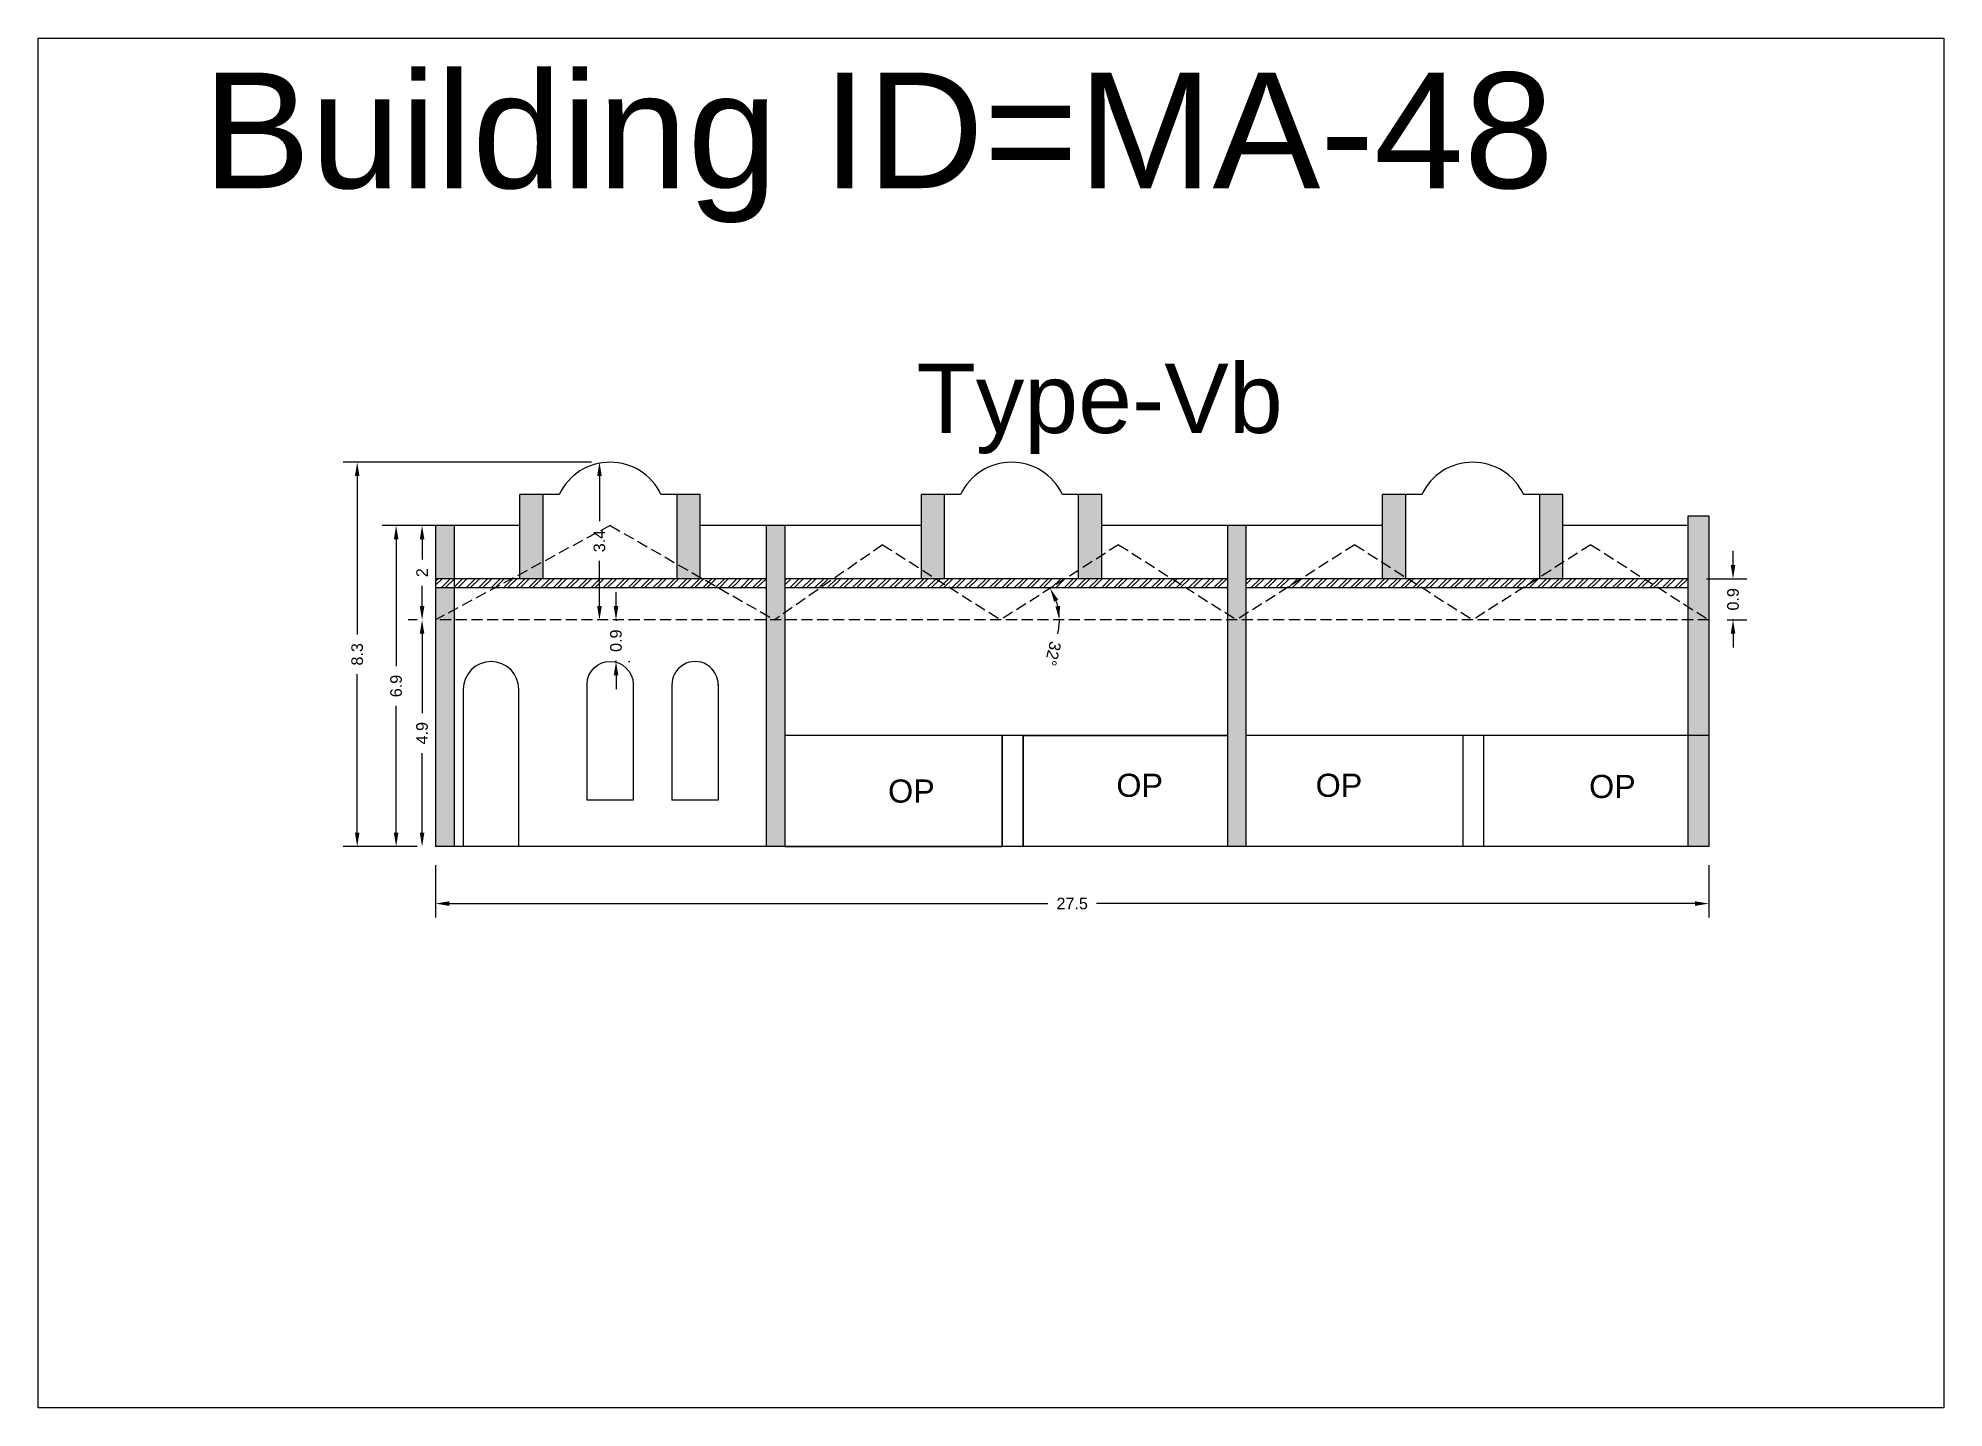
# Model space of a CAD drawing. Header units: metres. Extents: x 3416649 to 3417100, y -6712966 to -6712690.
# Drawn here: x 3416952.09 to 3416993.3, y -6712847.64 to -6712818.02 of the extents above; entities that cross this region are included whole.
import ezdxf

# ---------------------------------------------------------------- set-up
doc = ezdxf.new("R2010")
doc.units = ezdxf.units.M
doc.linetypes.add('ACAD_ISO02W100', pattern=[15, 12, -3])
doc.layers.add('Dotted', color=7, linetype='ACAD_ISO02W100', plot=False)
doc.styles.get("Standard").update_dxf_attribs({"font": 'arial.ttf'})
doc.dimstyles.new('ISO-25', dxfattribs={"dimtxt": 0.25, "dimasz": 0.3, "dimexe": 0.3, "dimexo": 0.4, "dimgap": 0.2, "dimtad": 0, "dimdec": 1, "dimdsep": 46, "dimtxsty": 'Standard', "dimcen": 2.5, "dimadec": 0, "dimazin": 0, "dimtfac": 1, "dimtdec": 1, "dimtmove": 0, "dimatfit": 3, "dimfxl": 1, "dimarcsym": 0})
pattern_1 = [(45, (-24.05363, 4.66046), (-0.134703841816, 0.134703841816), []), (45, (-23.96383, 4.66046), (-0.134703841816, 0.134703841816), [])]

msp = doc.modelspace()

# ---------------------------------------------------------------- texts
at = {"attachment_point": 1}
for s, width, heights, insert, char_height in [('Building ID=MA-48', 67.86454, [0.517], (3416955.651, -6712818.765), 2.5), ('Type-Vb ', 9.99112, [0.517], (3416971.086, -6712825.059), 1.5), ('OP', 1.17554, [0], (3416970.469, -6712834.051), 0.5), ('OP', 1.17554, [0], (3416975.405, -6712833.926), 0.5), ('OP', 1.17554, [0], (3416979.715, -6712833.926), 0.5), ('OP', 1.17554, [0], (3416985.628, -6712833.951), 0.5)]:
    msp.add_mtext_dynamic_manual_height_columns(s, width=width, gutter_width=12.5, heights=heights, dxfattribs=dict(at, insert=insert, char_height=char_height))

# ---------------------------------------------------------------- blocks, each defined once
blk = doc.blocks.new('*D390')
at = {"color": 0, "lineweight": -2, "transparency": 16777216}
for p, q in [((3416960.683, -6712835.9), (3416960.683, -6712837.034)), ((3416988.217, -6712835.9), (3416988.217, -6712837.034)), ((3416960.983, -6712836.734), (3416973.922, -6712836.734)), ((3416987.917, -6712836.734), (3416974.978, -6712836.734))]:
    blk.add_line(p, q, dxfattribs=at)
at = {"color": 0, "transparency": 16777216}
for points in [[(3416960.983, -6712836.684), (3416960.983, -6712836.784), (3416960.683, -6712836.734)], [(3416987.917, -6712836.684), (3416987.917, -6712836.784), (3416988.217, -6712836.734)]]:
    blk.add_solid(points, dxfattribs=at)
at = {"layer": 'Defpoints', "color": 0, "transparency": 16777216}
for p in [(3416960.683, -6712835.5), (3416988.217, -6712835.5), (3416988.217, -6712836.734)]:
    blk.add_point(p, dxfattribs=at)
at = {"color": 0, "transparency": 16777216, "insert": (3416974.45, -6712836.734), "char_height": 0.25, "attachment_point": 5}
blk.add_mtext('27.5', dxfattribs=at)
blk = doc.blocks.new('*D391')
at = {"color": 0, "lineweight": -2, "transparency": 16777216}
for p, q in [((3416960.283, -6712828.56), (3416959.53, -6712828.56)), ((3416959.83, -6712828.86), (3416959.83, -6712831.601)), ((3416959.83, -6712835.2), (3416959.83, -6712832.458)), ((3416960.283, -6712835.5), (3416959.53, -6712835.5))]:
    blk.add_line(p, q, dxfattribs=at)
at = {"color": 0, "transparency": 16777216}
for points in [[(3416959.78, -6712828.86), (3416959.88, -6712828.86), (3416959.83, -6712828.56)], [(3416959.78, -6712835.2), (3416959.88, -6712835.2), (3416959.83, -6712835.5)]]:
    blk.add_solid(points, dxfattribs=at)
at = {"layer": 'Defpoints', "color": 0, "transparency": 16777216}
for p in [(3416959.83, -6712828.56), (3416960.683, -6712828.56), (3416960.683, -6712835.5)]:
    blk.add_point(p, dxfattribs=at)
at = {"color": 0, "transparency": 16777216, "insert": (3416959.83, -6712832.03), "char_height": 0.25, "attachment_point": 5, "rotation": 90}
blk.add_mtext('6.9', dxfattribs=at)
blk = doc.blocks.new('*D392')
at = {"color": 0, "lineweight": -2, "transparency": 16777216}
for p, q in [((3416960.283, -6712830.6), (3416960.091, -6712830.6)), ((3416960.391, -6712830.9), (3416960.391, -6712832.617)), ((3416960.391, -6712835.2), (3416960.391, -6712833.483)), ((3416960.283, -6712835.5), (3416960.091, -6712835.5))]:
    blk.add_line(p, q, dxfattribs=at)
at = {"color": 0, "transparency": 16777216}
for points in [[(3416960.341, -6712830.9), (3416960.441, -6712830.9), (3416960.391, -6712830.6)], [(3416960.341, -6712835.2), (3416960.441, -6712835.2), (3416960.391, -6712835.5)]]:
    blk.add_solid(points, dxfattribs=at)
at = {"layer": 'Defpoints', "color": 0, "transparency": 16777216}
for p in [(3416960.391, -6712830.6), (3416960.683, -6712830.6), (3416960.683, -6712835.5)]:
    blk.add_point(p, dxfattribs=at)
at = {"color": 0, "transparency": 16777216, "insert": (3416960.391, -6712833.05), "char_height": 0.25, "attachment_point": 5, "rotation": 90}
blk.add_mtext('4.9', dxfattribs=at)
blk = doc.blocks.new('*D393')
at = {"color": 0, "lineweight": -2, "transparency": 16777216}
for p, q in [((3416960.999, -6712828.56), (3416960.091, -6712828.56)), ((3416960.391, -6712828.86), (3416960.391, -6712829.297)), ((3416960.391, -6712830.3), (3416960.391, -6712829.862)), ((3416960.283, -6712830.6), (3416960.091, -6712830.6))]:
    blk.add_line(p, q, dxfattribs=at)
at = {"color": 0, "transparency": 16777216}
for points in [[(3416960.341, -6712828.86), (3416960.441, -6712828.86), (3416960.391, -6712828.56)], [(3416960.341, -6712830.3), (3416960.441, -6712830.3), (3416960.391, -6712830.6)]]:
    blk.add_solid(points, dxfattribs=at)
at = {"layer": 'Defpoints', "color": 0, "transparency": 16777216}
for p in [(3416960.391, -6712828.56), (3416961.399, -6712828.56), (3416960.683, -6712830.6)]:
    blk.add_point(p, dxfattribs=at)
at = {"color": 0, "transparency": 16777216, "insert": (3416960.391, -6712829.58), "char_height": 0.25, "attachment_point": 5, "rotation": 90}
blk.add_mtext('2', dxfattribs=at)
blk = doc.blocks.new('*D394')
at = {"color": 0, "lineweight": -2, "transparency": 16777216}
for p, q in [((3416964.058, -6712827.19), (3416963.927, -6712827.19)), ((3416964.227, -6712827.49), (3416964.227, -6712828.468)), ((3416964.227, -6712830.3), (3416964.227, -6712829.322)), ((3416964.076, -6712830.6), (3416963.927, -6712830.6))]:
    blk.add_line(p, q, dxfattribs=at)
at = {"color": 0, "transparency": 16777216}
for points in [[(3416964.177, -6712827.49), (3416964.277, -6712827.49), (3416964.227, -6712827.19)], [(3416964.177, -6712830.3), (3416964.277, -6712830.3), (3416964.227, -6712830.6)]]:
    blk.add_solid(points, dxfattribs=at)
at = {"layer": 'Defpoints', "color": 0, "transparency": 16777216}
for p in [(3416964.458, -6712827.19), (3416964.227, -6712830.6), (3416964.476, -6712830.6)]:
    blk.add_point(p, dxfattribs=at)
at = {"color": 0, "transparency": 16777216, "insert": (3416964.227, -6712828.895), "char_height": 0.25, "attachment_point": 5, "rotation": 90}
blk.add_mtext('3.4', dxfattribs=at)
blk = doc.blocks.new('*D395')
at = {"color": 0, "lineweight": -2, "transparency": 16777216}
for p, q in [((3416964.058, -6712827.19), (3416958.688, -6712827.19)), ((3416958.988, -6712827.49), (3416958.988, -6712830.917)), ((3416958.988, -6712835.2), (3416958.988, -6712831.772)), ((3416960.283, -6712835.5), (3416958.688, -6712835.5))]:
    blk.add_line(p, q, dxfattribs=at)
at = {"color": 0, "transparency": 16777216}
for points in [[(3416958.938, -6712827.49), (3416959.038, -6712827.49), (3416958.988, -6712827.19)], [(3416958.938, -6712835.2), (3416959.038, -6712835.2), (3416958.988, -6712835.5)]]:
    blk.add_solid(points, dxfattribs=at)
at = {"layer": 'Defpoints', "color": 0, "transparency": 16777216}
for p in [(3416958.988, -6712827.19), (3416964.458, -6712827.19), (3416960.683, -6712835.5)]:
    blk.add_point(p, dxfattribs=at)
at = {"color": 0, "transparency": 16777216, "insert": (3416958.988, -6712831.345), "char_height": 0.25, "attachment_point": 5, "rotation": 90}
blk.add_mtext('8.3', dxfattribs=at)
blk = doc.blocks.new('*D396')
at = {"color": 0, "lineweight": -2, "transparency": 16777216}
for p, q in [((3416964.585, -6712830.3), (3416964.585, -6712830)), ((3416964.585, -6712830.6), (3416964.585, -6712830.622)), ((3416964.876, -6712830.6), (3416964.885, -6712830.6)), ((3416964.585, -6712831.5), (3416964.585, -6712831.478)), ((3416964.858, -6712831.5), (3416964.885, -6712831.5)), ((3416964.585, -6712831.8), (3416964.585, -6712832.1))]:
    blk.add_line(p, q, dxfattribs=at)
at = {"color": 0, "transparency": 16777216}
for points in [[(3416964.535, -6712830.3), (3416964.635, -6712830.3), (3416964.585, -6712830.6)], [(3416964.535, -6712831.8), (3416964.635, -6712831.8), (3416964.585, -6712831.5)]]:
    blk.add_solid(points, dxfattribs=at)
at = {"layer": 'Defpoints', "color": 0, "transparency": 16777216}
for p in [(3416964.476, -6712830.6), (3416964.585, -6712830.6), (3416964.458, -6712831.5)]:
    blk.add_point(p, dxfattribs=at)
at = {"color": 0, "transparency": 16777216, "insert": (3416964.585, -6712831.05), "char_height": 0.25, "attachment_point": 5, "rotation": 90}
blk.add_mtext('0.9', dxfattribs=at)
blk = doc.blocks.new('*D397')
at = {"color": 0, "lineweight": -2, "transparency": 16777216}
for p, q in [((3416988.741, -6712829.41), (3416988.741, -6712829.11)), ((3416988.167, -6712829.71), (3416989.041, -6712829.71)), ((3416988.741, -6712829.71), (3416988.741, -6712829.727)), ((3416988.617, -6712830.6), (3416989.041, -6712830.6)), ((3416988.741, -6712830.6), (3416988.741, -6712830.583)), ((3416988.741, -6712830.9), (3416988.741, -6712831.2))]:
    blk.add_line(p, q, dxfattribs=at)
at = {"color": 0, "transparency": 16777216}
for points in [[(3416988.691, -6712829.41), (3416988.791, -6712829.41), (3416988.741, -6712829.71)], [(3416988.691, -6712830.9), (3416988.791, -6712830.9), (3416988.741, -6712830.6)]]:
    blk.add_solid(points, dxfattribs=at)
at = {"layer": 'Defpoints', "color": 0, "transparency": 16777216}
for p in [(3416987.767, -6712829.71), (3416988.741, -6712829.71), (3416988.217, -6712830.6)]:
    blk.add_point(p, dxfattribs=at)
at = {"color": 0, "transparency": 16777216, "insert": (3416988.741, -6712830.155), "char_height": 0.25, "attachment_point": 5, "rotation": 90}
blk.add_mtext('0.9', dxfattribs=at)
blk = doc.blocks.new('*D398')
at = {"color": 0, "lineweight": -2, "transparency": 16777216}
for start, end in [(13.559, 18.9368), (346.441, 0)]:
    blk.add_arc((3416972.902, -6712830.6), 1.271, start, end, dxfattribs=at)
at = {"color": 0, "transparency": 16777216}
for points in [[(3416974.059, -6712830.209), (3416974.149, -6712830.166), (3416973.974, -6712829.917)], [(3416974.187, -6712830.296), (3416974.088, -6712830.308), (3416974.173, -6712830.6)]]:
    blk.add_solid(points, dxfattribs=at)
at = {"layer": 'Defpoints', "color": 0, "transparency": 16777216}
for p in [(3416975.455, -6712828.974), (3416974.083, -6712830.131), (3416956.778, -6712830.6), (3416972.902, -6712830.6), (3416987.059, -6712830.6)]:
    blk.add_point(p, dxfattribs=at)
at = {"color": 0, "transparency": 16777216, "insert": (3416974.033, -6712831.33), "char_height": 0.25, "attachment_point": 5, "rotation": 256.441}
blk.add_mtext('32°', dxfattribs=at)

# ---------------------------------------------------------------- dimensions: what is measured, and where the dimension line sits
for base, p1, p2, picture, middle in [((3416958.988, -6712827.19), (3416960.683, -6712835.5), (3416964.458, -6712827.19), '*D395', (3416958.988, -6712831.345)), ((3416964.227, -6712830.6), (3416964.458, -6712827.19), (3416964.476, -6712830.6), '*D394', (3416964.227, -6712828.895)), ((3416959.83, -6712828.56), (3416960.683, -6712835.5), (3416960.683, -6712828.56), '*D391', (3416959.83, -6712832.03)), ((3416960.391, -6712828.56), (3416960.683, -6712830.6), (3416961.399, -6712828.56), '*D393', (3416960.391, -6712829.58)), ((3416988.741, -6712829.71), (3416988.217, -6712830.6), (3416987.767, -6712829.71), '*D397', (3416988.741, -6712830.155)), ((3416964.585, -6712830.6), (3416964.458, -6712831.5), (3416964.476, -6712830.6), '*D396', (3416964.585, -6712831.05)), ((3416960.391, -6712830.6), (3416960.683, -6712835.5), (3416960.683, -6712830.6), '*D392', (3416960.391, -6712833.05))]:
    dim = msp.add_linear_dim(base=base, p1=p1, p2=p2, angle=90, dimstyle='ISO-25')
    dim.commit()
    dim.dimension.update_dxf_attribs({"geometry": picture, "text_midpoint": middle})
dim = msp.add_angular_dim_2l(base=(3416974.083, -6712830.131), line1=((3416956.778, -6712830.6), (3416987.059, -6712830.6)), line2=((3416975.455, -6712828.974), (3416972.902, -6712830.6)), dimstyle='ISO-25')
dim.commit()
dim.dimension.update_dxf_attribs({"geometry": '*D398', "text_midpoint": (3416974.033, -6712831.33)})
dim = msp.add_linear_dim(base=(3416988.217, -6712836.734), p1=(3416960.683, -6712835.5), p2=(3416988.217, -6712835.5), dimstyle='ISO-25')
dim.commit()
dim.dimension.update_dxf_attribs({"geometry": '*D390', "text_midpoint": (3416974.45, -6712836.734)})

# ---------------------------------------------------------------- hatches: boundary and pattern name
h = msp.add_hatch(color=256)
h.dxf.hatch_style = 1
h.paths.add_polyline_path([(3416961.083, -6712830.2), (3416960.683, -6712830.2), (3416960.683, -6712835.5), (3416961.083, -6712835.5)])
h.paths.add_polyline_path([(3416961.083, -6712830.026), (3416960.683, -6712830.2), (3416961.083, -6712830.2)], flags=17)
h.paths.add_polyline_path([(3416961.083, -6712829.91), (3416960.683, -6712829.91), (3416960.683, -6712830.2), (3416961.083, -6712830.026)])
h.paths.add_polyline_path([(3416961.083, -6712828.56), (3416960.683, -6712828.56), (3416960.683, -6712829.71), (3416961.083, -6712829.71)])
h.paths.add_polyline_path([(3416963.008, -6712827.89), (3416962.508, -6712827.89), (3416962.508, -6712829.407), (3416963.008, -6712829.19)])
h.paths.add_polyline_path([(3416963.008, -6712829.19), (3416962.508, -6712829.407), (3416962.508, -6712829.71), (3416963.008, -6712829.71)])
h.paths.add_polyline_path([(3416966.408, -6712827.89), (3416965.908, -6712827.89), (3416965.908, -6712829.225), (3416966.408, -6712829.454)])
h.paths.add_polyline_path([(3416965.908, -6712829.225), (3416965.908, -6712829.71), (3416966.408, -6712829.71), (3416966.408, -6712829.454)])
h.paths.add_polyline_path([(3416968.233, -6712828.56), (3416967.833, -6712828.56), (3416967.833, -6712830.108), (3416968.033, -6712830.2), (3416968.233, -6712830.104)])
h.paths.add_polyline_path([(3416968.233, -6712830.2), (3416967.833, -6712830.2), (3416967.833, -6712835.5), (3416968.233, -6712835.5)])
h.paths.add_polyline_path([(3416967.833, -6712830.108), (3416967.833, -6712830.2), (3416968.033, -6712830.2)], flags=17)
h.paths.add_polyline_path([(3416968.233, -6712830.104), (3416968.033, -6712830.2), (3416968.233, -6712830.2)], flags=17)
h.paths.add_polyline_path([(3416971.688, -6712827.89), (3416971.188, -6712827.89), (3416971.188, -6712829.263), (3416971.688, -6712829.503)])
h.paths.add_polyline_path([(3416971.688, -6712829.503), (3416971.188, -6712829.263), (3416971.188, -6712829.71), (3416971.688, -6712829.71)])
h.paths.add_polyline_path([(3416975.088, -6712827.89), (3416974.588, -6712827.89), (3416974.588, -6712829.503), (3416975.088, -6712829.263)])
h.paths.add_polyline_path([(3416975.088, -6712829.263), (3416974.588, -6712829.503), (3416974.588, -6712829.71), (3416975.088, -6712829.71)])
h.paths.add_polyline_path([(3416978.207, -6712828.56), (3416977.807, -6712828.56), (3416977.807, -6712830.094), (3416978.007, -6712830.2), (3416978.207, -6712830.104)])
h.paths.add_polyline_path([(3416978.207, -6712830.104), (3416978.007, -6712830.2), (3416978.207, -6712830.2)], flags=17)
h.paths.add_polyline_path([(3416977.807, -6712830.094), (3416977.807, -6712830.2), (3416978.007, -6712830.2)], flags=17)
h.paths.add_polyline_path([(3416978.207, -6712830.2), (3416977.807, -6712830.2), (3416977.807, -6712835.5), (3416978.207, -6712835.5)])
h.paths.add_polyline_path([(3416981.662, -6712827.89), (3416981.162, -6712827.89), (3416981.162, -6712829.263), (3416981.662, -6712829.503)])
h.paths.add_polyline_path([(3416981.662, -6712829.503), (3416981.162, -6712829.263), (3416981.162, -6712829.71), (3416981.662, -6712829.71)])
h.paths.add_polyline_path([(3416985.062, -6712827.89), (3416984.562, -6712827.89), (3416984.562, -6712829.503), (3416985.062, -6712829.263)])
h.paths.add_polyline_path([(3416985.062, -6712829.263), (3416984.562, -6712829.503), (3416984.562, -6712829.71), (3416985.062, -6712829.71)])
h.paths.add_polyline_path([(3416988.217, -6712828.36), (3416987.767, -6712828.36), (3416987.767, -6712829.984), (3416988.217, -6712830.2)])
h.paths.add_polyline_path([(3416987.767, -6712829.984), (3416987.767, -6712830.2), (3416988.217, -6712830.2)], flags=17)
h.paths.add_polyline_path([(3416988.217, -6712830.2), (3416987.767, -6712830.2), (3416987.767, -6712833.1), (3416988.217, -6712833.1)])
h.paths.add_polyline_path([(3416988.217, -6712833.1), (3416987.767, -6712833.1), (3416987.767, -6712835.5), (3416988.217, -6712835.5)])
h = msp.add_hatch()
h.set_pattern_fill('ANSI32', color=256, scale=0.02)
h.set_pattern_definition(pattern_1)
h.paths.add_polyline_path([(3416960.683, -6712829.71), (3416960.683, -6712829.91), (3416967.422, -6712829.91), (3416967, -6712829.71)])
h = msp.add_hatch()
h.set_pattern_fill('ANSI32', color=256, scale=0.02)
h.set_pattern_definition(pattern_1)
h.paths.add_polyline_path([(3416967.833, -6712829.71), (3416967, -6712829.71), (3416967.422, -6712829.91), (3416967.833, -6712829.91)])
h.paths.add_polyline_path([(3416969.054, -6712829.71), (3416968.233, -6712829.71), (3416968.233, -6712829.91), (3416968.637, -6712829.91)])
h.paths.add_polyline_path([(3416972.118, -6712829.71), (3416969.054, -6712829.71), (3416968.637, -6712829.91), (3416972.534, -6712829.91)])
h.paths.add_polyline_path([(3416974.159, -6712829.71), (3416972.118, -6712829.71), (3416972.534, -6712829.91), (3416973.742, -6712829.91)])
h.paths.add_polyline_path([(3416977.081, -6712829.71), (3416974.159, -6712829.71), (3416973.742, -6712829.91), (3416977.459, -6712829.91)])
h.paths.add_polyline_path([(3416979.027, -6712829.71), (3416978.207, -6712829.71), (3416978.207, -6712829.91), (3416978.611, -6712829.91)])
h.paths.add_polyline_path([(3416982.092, -6712829.71), (3416979.027, -6712829.71), (3416978.611, -6712829.91), (3416982.508, -6712829.91)])
h.paths.add_polyline_path([(3416984.132, -6712829.71), (3416982.092, -6712829.71), (3416982.508, -6712829.91), (3416983.716, -6712829.91)])
h.paths.add_polyline_path([(3416987.197, -6712829.71), (3416984.132, -6712829.71), (3416983.716, -6712829.91), (3416987.613, -6712829.91)])
h.paths.add_polyline_path([(3416987.767, -6712829.71), (3416987.197, -6712829.71), (3416987.613, -6712829.91), (3416987.767, -6712829.91)])
h = msp.add_hatch()
h.set_pattern_fill('ANSI32', color=256, scale=0.02)
h.set_pattern_definition(pattern_1)
h.paths.add_polyline_path([(3416977.807, -6712829.71), (3416977.081, -6712829.71), (3416977.459, -6712829.91), (3416977.807, -6712829.91)])

# ---------------------------------------------------------------- linework, layer by layer
for points in [[(3416952.088, -6712818.02), (3416993.301, -6712818.02), (3416993.301, -6712847.639), (3416952.088, -6712847.639)], [(3416972.938, -6712833.1), (3416968.233, -6712833.1), (3416968.233, -6712835.5), (3416972.938, -6712835.5)], [(3416973.388, -6712833.1), (3416977.807, -6712833.1), (3416977.807, -6712835.5), (3416973.388, -6712835.5)]]:
    msp.add_lwpolyline(points, close=True)
for points in [[(3416963.358, -6712827.89), (3416962.508, -6712827.89)], [(3416962.508, -6712829.71), (3416962.508, -6712827.89)], [(3416963.008, -6712829.71), (3416963.008, -6712827.89)], [(3416966.408, -6712827.89), (3416965.558, -6712827.89)], [(3416965.908, -6712829.71), (3416965.908, -6712827.89)], [(3416966.408, -6712829.71), (3416966.408, -6712827.89)], [(3416972.038, -6712827.89), (3416971.188, -6712827.89)], [(3416971.188, -6712829.71), (3416971.188, -6712827.89)], [(3416971.688, -6712829.71), (3416971.688, -6712827.89)], [(3416975.088, -6712827.89), (3416974.238, -6712827.89)], [(3416974.588, -6712829.71), (3416974.588, -6712827.89)], [(3416975.088, -6712829.71), (3416975.088, -6712827.89)], [(3416981.162, -6712829.71), (3416981.162, -6712827.89)], [(3416982.012, -6712827.89), (3416981.162, -6712827.89)], [(3416981.662, -6712829.71), (3416981.662, -6712827.89)], [(3416985.062, -6712827.89), (3416984.212, -6712827.89)], [(3416984.562, -6712829.71), (3416984.562, -6712827.89)], [(3416985.062, -6712829.71), (3416985.062, -6712827.89)], [(3416988.217, -6712828.36), (3416987.767, -6712828.36)], [(3416987.767, -6712828.36), (3416987.767, -6712835.5)], [(3416988.217, -6712828.36), (3416988.217, -6712835.5)], [(3416962.508, -6712828.56), (3416960.683, -6712828.56)], [(3416960.683, -6712828.56), (3416960.683, -6712835.5)], [(3416961.083, -6712828.56), (3416961.083, -6712835.5)], [(3416967.819, -6712828.56), (3416966.408, -6712828.56)], [(3416971.188, -6712828.56), (3416966.467, -6712828.56)], [(3416971.188, -6712828.56), (3416966.467, -6712828.56)], [(3416967.833, -6712828.56), (3416967.833, -6712835.5)], [(3416968.233, -6712828.56), (3416968.233, -6712835.5)], [(3416981.162, -6712828.56), (3416975.088, -6712828.56)], [(3416977.793, -6712828.56), (3416975.088, -6712828.56)], [(3416977.807, -6712828.56), (3416977.807, -6712835.5)], [(3416978.207, -6712828.56), (3416978.207, -6712835.5)], [(3416987.767, -6712828.56), (3416985.062, -6712828.56)], [(3416967.833, -6712829.71), (3416960.683, -6712829.71)], [(3416977.807, -6712829.71), (3416968.233, -6712829.71)], [(3416987.767, -6712829.71), (3416978.207, -6712829.71)], [(3416967.833, -6712829.91), (3416960.683, -6712829.91)], [(3416977.807, -6712829.91), (3416968.233, -6712829.91)], [(3416987.767, -6712829.91), (3416978.207, -6712829.91)], [(3416965.795, -6712831.988), (3416965.795, -6712834.5)], [(3416966.795, -6712831.988), (3416966.795, -6712834.5)], [(3416977.807, -6712833.1), (3416968.233, -6712833.1)], [(3416972.938, -6712833.1), (3416972.938, -6712835.5)], [(3416973.388, -6712833.1), (3416973.388, -6712835.5)], [(3416988.217, -6712833.1), (3416978.207, -6712833.1)], [(3416982.898, -6712833.1), (3416982.898, -6712835.5)], [(3416983.348, -6712833.1), (3416983.348, -6712835.5)], [(3416966.795, -6712834.5), (3416965.795, -6712834.5)], [(3416988.217, -6712835.5), (3416960.683, -6712835.5)]]:
    msp.add_lwpolyline(points)
for points in [[(3416962.483, -6712835.5), (3416962.483, -6712832.1, 1), (3416961.283, -6712832.1), (3416961.283, -6712835.5)], [(3416963.958, -6712831.988, -0.977119), (3416964.958, -6712831.988), (3416964.958, -6712834.5), (3416963.958, -6712834.5), (3416963.958, -6712831.988)]]:
    msp.add_lwpolyline(points, format="xyb")
for centre, radius, start, end in [((3416964.458, -6712828.404), 1.214, 25.0576, 154.9424), ((3416973.138, -6712828.404), 1.214, 25.0576, 154.9424), ((3416983.112, -6712828.404), 1.214, 25.0576, 154.9424), ((3416966.295, -6712832), 0.5, 358.6739, 181.3261)]:
    msp.add_arc(centre, radius, start, end)
at = {"layer": 'Dotted', "ltscale": 0.02}
for points in [[(3416964.458, -6712828.56), (3416960.683, -6712830.6)], [(3416964.458, -6712828.56), (3416968.014, -6712830.6)], [(3416970.35, -6712828.974), (3416968.014, -6712830.6)], [(3416970.35, -6712828.974), (3416972.902, -6712830.6)], [(3416975.455, -6712828.974), (3416972.902, -6712830.6)], [(3416975.455, -6712828.974), (3416978.007, -6712830.6)], [(3416980.56, -6712828.974), (3416978.007, -6712830.6)], [(3416980.56, -6712828.974), (3416983.112, -6712830.6)], [(3416985.665, -6712828.974), (3416983.112, -6712830.6)], [(3416985.665, -6712828.974), (3416988.217, -6712830.6)], [(3416988.217, -6712830.6), (3416960.683, -6712830.6)]]:
    msp.add_lwpolyline(points, dxfattribs=at)

msp.set_redraw_order([(e.dxf.handle, doc.entitydb.next_handle()) for e in msp.query("TEXT MTEXT ATTDEF DIMENSION ARC_DIMENSION")])  # texts and dimensions are drawn at this point

doc.saveas('drawing.dxf')
